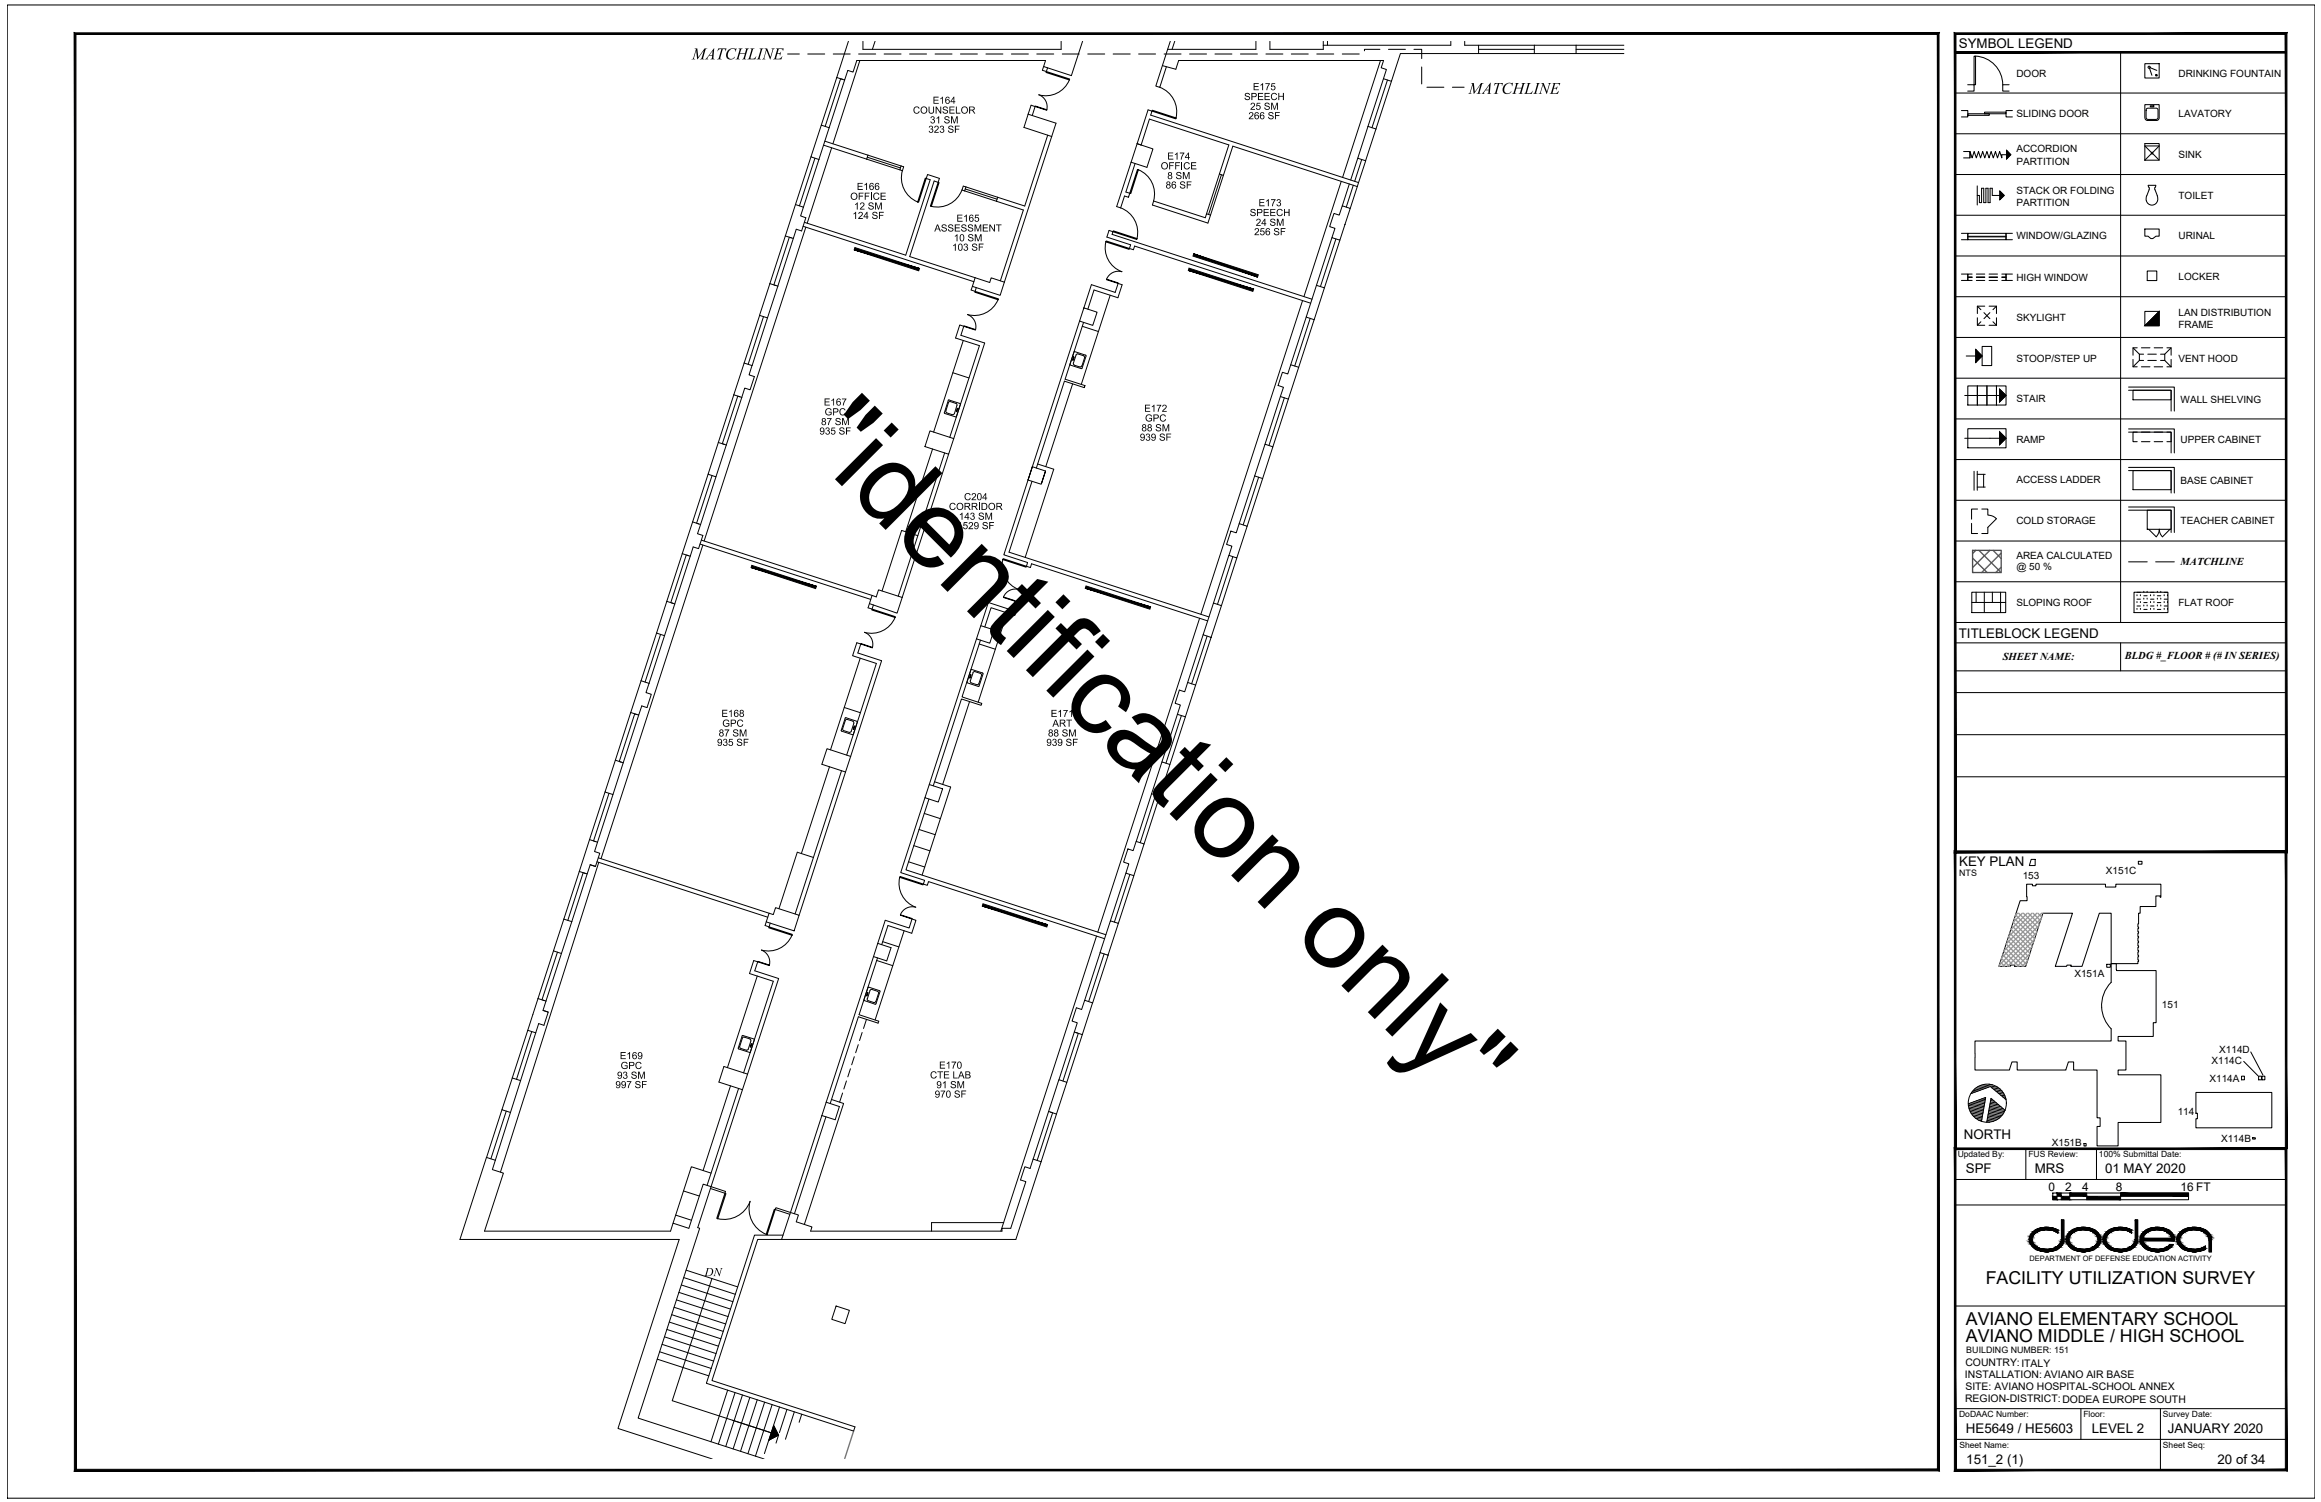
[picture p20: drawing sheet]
<svg xmlns="http://www.w3.org/2000/svg" width="432mm" height="279mm" viewBox="0 0 432 279" stroke-linecap="round" stroke-linejoin="round" font-family="sans-serif">
<defs><g id="words">
<text font-size="20.8" x="149.1" y="82.9" transform="rotate(45 149.1 82.9)">&quot;identification only&quot;</text>
<g font-size="3.4">
<text x="128.9" y="11">MATCHLINE</text>
<text x="273.3" y="17.5">MATCHLINE</text>
</g>
<g font-size="3.3">
<text x="369.4" y="238.9">FACILITY UTILIZATION SURVEY</text>
<text x="365.7" y="246.4">AVIANO ELEMENTARY SCHOOL</text>
<text x="365.7" y="249.6">AVIANO MIDDLE / HIGH SCHOOL</text>
</g>
<g font-size="2.5">
<text x="364.4" y="8.9">SYMBOL LEGEND</text>
<text x="364.4" y="118.7">TITLEBLOCK LEGEND</text>
<text x="364.5" y="161">KEY PLAN</text>
<text x="365.3" y="211.9">NORTH</text>
<text x="365.7" y="218.3">SPF</text>
<text x="378.5" y="218.3">MRS</text>
<text x="391.6" y="218.3">01 MAY 2020</text>
<text x="131.1" y="237.4">DN</text>
<text x="365.7" y="266.6">HE5649 / HE5603</text>
<text x="389.1" y="266.6">LEVEL 2</text>
<text x="403.3" y="266.6">JANUARY 2020</text>
<text x="365.8" y="272.3">151_2 (1)</text>
<text x="412.6" y="272.3">20 of 34</text>
</g>
<g font-size="2.2">
<text x="381.1" y="221.5">0</text>
<text x="384.2" y="221.5">2</text>
<text x="387.4" y="221.5">4</text>
<text x="393.6" y="221.5">8</text>
<text x="405.7" y="221.5">16 FT</text>
</g>
<g font-size="2.1">
<text x="233.1" y="16.8">E175</text>
<text x="169.8" y="21.1">COUNSELOR</text>
<text x="173" y="23">31 SM</text>
<text x="173.5" y="19.3">E164</text>
<text x="231.5" y="18.6">SPEECH</text>
<text x="232.3" y="22.2">266 SF</text>
<text x="232.6" y="20.4">25 SM</text>
<text x="172.7" y="24.7">323 SF</text>
<text x="217.2" y="29.7">E174</text>
<text x="159.4" y="35.3">E166</text>
<text x="215.9" y="31.5">OFFICE</text>
<text x="216.8" y="35.1">86 SF</text>
<text x="217.2" y="33.3">8 SM</text>
<text x="158.2" y="37.2">OFFICE</text>
<text x="158.6" y="40.7">124 SF</text>
<text x="158.9" y="39">12 SM</text>
<text x="177.9" y="41.2">E165</text>
<text x="232.5" y="40.2">SPEECH</text>
<text x="234.1" y="38.4">E173</text>
<text x="173.8" y="43.1">ASSESSMENT</text>
<text x="177.1" y="46.6">103 SF</text>
<text x="177.4" y="44.9">10 SM</text>
<text x="233.3" y="43.7">256 SF</text>
<text x="233.6" y="42">24 SM</text>
<text x="153.3" y="75.4">E167</text>
<text x="153.4" y="77.3">GPC</text>
<text x="212.9" y="76.6">E172</text>
<text x="152.4" y="80.8">935 SF</text>
<text x="152.8" y="79.1">87 SM</text>
<text x="212" y="82">939 SF</text>
<text x="212.4" y="80.2">88 SM</text>
<text x="213" y="78.4">GPC</text>
<text x="176.5" y="94.9">CORRIDOR</text>
<text x="179.3" y="93">C204</text>
<text x="178.1" y="98.4">1529 SF</text>
<text x="178.4" y="96.7">143 SM</text>
<text x="133.7" y="137">87 SM</text>
<text x="134.2" y="133.4">E168</text>
<text x="134.4" y="135.2">GPC</text>
<text x="195" y="137">88 SM</text>
<text x="195.5" y="133.4">E171</text>
<text x="195.8" y="135.2">ART</text>
<text x="133.4" y="138.7">935 SF</text>
<text x="194.7" y="138.7">939 SF</text>
<text x="115.3" y="197">E169</text>
<text x="114.5" y="202.4">997 SF</text>
<text x="114.8" y="200.7">93 SM</text>
<text x="115.5" y="198.9">GPC</text>
<text x="173" y="200.6">CTE LAB</text>
<text x="174.2" y="202.4">91 SM</text>
<text x="174.7" y="198.8">E170</text>
<text x="173.9" y="204.2">970 SF</text>
</g>
<g font-size="2">
<text x="405.7" y="105.1">MATCHLINE</text>
<text x="372.6" y="122.7">SHEET NAME:</text>
<text x="395.3" y="122.5">BLDG #_FLOOR # (# IN SERIES)</text>
</g>
<g font-size="1.9">
<text x="375.1" y="14.3">DOOR</text>
<text x="405.3" y="14.4">DRINKING FOUNTAIN</text>
<text x="375.1" y="21.8">SLIDING DOOR</text>
<text x="405.3" y="21.8">LAVATORY</text>
<text x="375.1" y="28.4">ACCORDION</text>
<text x="405.3" y="29.5">SINK</text>
<text x="375.1" y="30.6">PARTITION</text>
<text x="375.1" y="36.1">STACK OR FOLDING</text>
<text x="375.1" y="38.4">PARTITION</text>
<text x="405.3" y="37">TOILET</text>
<text x="375.1" y="44.5">WINDOW/GLAZING</text>
<text x="405.3" y="44.5">URINAL</text>
<text x="375.1" y="52.2">HIGH WINDOW</text>
<text x="405.3" y="52.1">LOCKER</text>
<text x="375.1" y="59.8">SKYLIGHT</text>
<text x="405.3" y="58.8">LAN DISTRIBUTION</text>
<text x="405.3" y="61.1">FRAME</text>
<text x="375.1" y="67.3">STOOP/STEP UP</text>
<text x="405.3" y="67.3">VENT HOOD</text>
<text x="375.1" y="74.8">STAIR</text>
<text x="405.7" y="74.9">WALL SHELVING</text>
<text x="375.1" y="82.5">RAMP</text>
<text x="405.7" y="82.5">UPPER CABINET</text>
<text x="375.1" y="89.9">ACCESS LADDER</text>
<text x="405.7" y="90">BASE CABINET</text>
<text x="375.1" y="97.6">COLD STORAGE</text>
<text x="405.7" y="97.5">TEACHER CABINET</text>
<text x="375.1" y="103.9">AREA CALCULATED</text>
<text x="375.1" y="106.1">@ 50 %</text>
<text x="375.1" y="112.7">SLOPING ROOF</text>
<text x="405.3" y="112.7">FLAT ROOF</text>
<text x="376.3" y="163.5">153</text>
<text x="391.8" y="162.5">X151C</text>
<text x="385.9" y="181.7">X151A</text>
<text x="402.2" y="187.4">151</text>
<text x="411.4" y="198">X114C</text>
<text x="412.9" y="195.8">X114D</text>
<text x="411" y="201.2">X114A</text>
<text x="405.1" y="207.3">114</text>
<text x="381.7" y="213.2">X151B</text>
<text x="413.2" y="212.4">X114B</text>
<text x="365.6" y="256.4">INSTALLATION: AVIANO AIR BASE</text>
<text x="365.6" y="254.2">COUNTRY:ITALY</text>
<text x="365.6" y="260.9">REGION-DISTRICT: DODEA EUROPE SOUTH</text>
<text x="365.6" y="258.6">SITE: AVIANO HOSPITAL-SCHOOL ANNEX</text>
</g>
<g font-size="1.7">
<text x="364.5" y="162.9">NTS</text>
<text x="365.8" y="251.7">BUILDING NUMBER: 151</text>
</g>
<g font-size="1.6">
<text x="364.2" y="215.3">Updated By:</text>
<text x="377.4" y="215.3">FUS Review:</text>
<text x="390.5" y="215.3">100% Submittal Date:</text>
<text x="364.5" y="263.6">DoDAAC Number:</text>
<text x="387.6" y="263.6">Floor:</text>
<text x="402.4" y="263.6">Survey Date:</text>
<text x="364.5" y="269.3">Sheet Name:</text>
<text x="402.4" y="269.3">Sheet Seq:</text>
</g>
<text font-size="1.4" x="377.5" y="234.6">DEPARTMENT OF DEFENSE EDUCATION ACTIVITY</text>
</g></defs>
<!-- layer: A-WALL-FULL-INTR -->
<g fill="none" stroke="#000" stroke-width=".19">
<path d="M160 11.3l-5 15.4M194.2 12.4l-.3 .7 .8 .2 .2-.7M197.4 7.6v1.6h-36.9M201.4 7.6l-2.1 6.5-5.1-1.7 .3-1.1h-35.1M216.3 12.2l-1.3 3.8 .8 .2 1.2-3.8M217.2 9.2l-.9 3M217.7 7.6l-.5 1.6M218.6 7.6l-.5 1.6M233.7 7.6v1.6h-16.5M236.3 7.6v1.6h9.9v-1.6M247 7.6v.8M256.8 11.3l-7 21.7"/>
<path d="M257.4 11.3h-38.1l-.5 1.6-2.5-.7M153.5 26.3l8 2.6-.3 .7-8-2.6M154.7 27.5l-4.5 14M167.6 30.9l.5 .1-.2 .8-.5-.2zM179.2 34.6l.5 .2-.2 .7-.5-.1zM191.3 21.2l.5-1.6 .8 .2-.6 1.7M194.9 25.1l-4.3 13.2-5-1.6-.2 .7 5 1.7-4.3 13.1M195.7 25.4l-8.8 27.1M209.9 36.7h.1M210.4 30.2l-2.7 8.2 .8 .3 .7-2.2 .7 .2 .3-.7-.7-.3 1.7-5.3M211.6 26.7l2-6.3 .7 .3-.2 .7 38.6 12.6-.2 .7-23.1-7.5-1.8 5.4-.7-.2 1.7-5.4-14.8-4.8-1.5 4.8M214.6 37.4l9.6 3.1 .3-.7 .7 .2-.5 1.5-10.3-3.4z"/>
<path d="M249.5 33.7l-6.9 21.5M149.4 42.1l31.8 10.3M149.6 41.4l18.9 6.1 4.6-14.1-.8-.2 .3-.7 2.2 .7-.3 .7-.7-.2-4.6 14 12.2 4M149.9 42.3l-18.9 58.3M180.9 53.3l-.2 .6 .7 .3 .2-.7M200.8 59.7l-8.7 27.1M201.6 60l-3.4 10.5 3.6 1.2-.1 .4 .1-.4M201.6 57.3l1.4-4.3 4.5 1.4 .5-1.7 .8 .3-.8 2.4-4.5-1.5-1.1 3.6M206.5 54.9l-5.3 16.6M242.3 55.9l-18.9 58.4M244.1 55.7l-37.2-12.1 .1-.5-.7-.2-.4 1.2 4.4 1.4-.2 .7 .8 .3 .2-.7 32.7 10.6M177.3 69.3l3 1"/>
<path d="M179.2 63.3l-5.5 17.1M199.6 71.4l-5 15.4M201.4 60.7l3 1M201.7 72.1l-3.7-1.2-5.2 16.2M170.7 99.6l-3-.9-3.6 11.2M173.5 83.5l-5 15.4M175.7 84.3l-8.6 26.6M176.5 84.5l-8.7 26.6M176.7 81.4l5.5-17.1-4.4-1.4 .8-2.5 .7 .3-.5 1.7 4.4 1.4-5.8 17.8M191.3 89.3l-4.6 13.9 4.5 1.4-.2 .7 .7 .3 .2-.7 32.8 10.6M192 89.5l-4.3 13.2 37.2 12.1M193 86.3l3 1-5.3 16.4"/>
<path d="M130.2 101.2l31.8 10.3M130.5 100.5l31.7 10.3M130.8 101.4l-19 58.3M161.7 112.3l-.2 .8 .7 .2 .3-.8M181.7 118.8l-8.8 27.1M182.2 119.8l3 1M182.4 119.1l-3.4 10.5 3.7 1.2-.2 .4-3.6-1.2-5.3 16.2M182.5 116.4l1.4-4.3 4.4 1.4 .5-1.7 .8 .3-.8 2.4-4.4-1.5-1.2 3.6M187.4 114l-5.4 16.6M223.2 115l-19 58.4M157.1 131.6l3 1M160 122.4l-5.5 17.1"/>
<path d="M180.4 130.5l-5 15.4M111.3 159.6l31.8 10.3M151.3 159.5l-3-1-3.4 10.5M154.3 142.6l-5.2 16.2M156.6 143.4l-8.7 26.6M157.3 143.6l-8.6 26.7M157.5 140.5l5.5-17.1-4.4-1.4 .8-2.4 .7 .2-.5 1.7 4.4 1.4-5.7 17.8M170 157.3l3 1M171 154.3l3 1M172 151.3l3 1M172.1 148.4l-4.5 13.9 4.4 1.5-.2 .7 .7 .2 .2-.7 32.8 10.6M172.8 148.6l-4.3 13.2 37.2 12.1"/>
<path d="M173.9 145.4l3 1-5.4 16.4M111.1 160.3l31.7 10.3M111.4 160.4l-18.3 57.6M142.6 171.5l-.3 .7 .8 .2 .2-.7M162.5 177.9l-8.8 27.1M163.1 178.7l3 .9M163.3 178.2l-3.5 10.6 3.7 1.2-.1 .3-3.7-1.2-5.3 16.2M163.3 175.5l1.4-4.3 4.4 1.4 .6-1.6 .7 .2-.8 2.4-4.4-1.4-1.2 3.5M164.2 175.2l3 .9M168.2 173.1l-5.4 16.6M169 160.3l3 1M204 174.1l-17.8 54.9"/>
<path d="M138.3 199.6l5.6-17.1-4.5-1.4 .8-2.4 .8 .2-.6 1.7 4.5 1.4-5.8 17.8M140.9 181.6l-5.6 17M132.3 218.2l-3.7-1.2-3.4 10.5M135.9 202l-5.1 15.7M137.4 202.5l-5.9 18M138.1 202.7l-5.8 18 2.7 .9-.1 .4-2.7-.9M152.9 207.5l-5.8 18-2.8-.8-.1 .3 2.7 .9M153.7 207.7l-5.9 18.1M154.7 204.5l2.2 .8-7.3 22.5M125.7 226l2.9 1M127.2 221.5l2.9 1M145.7 229.8h-5.3l-9 27.5 27.4 8.9 .3-.8-26.6-8.6 8.5-26.2h4.4"/>
<path d="M186.7 227.4h-13.4v1.6"/>
</g>
<!-- layer: A-WALL-FULL-EXTR -->
<g fill="none" stroke="#000" stroke-width=".19">
<path d="M156.5 14.7l.3 .1M157.9 7.6l-2.2 6.8 1.4 .5 .6-1.8 1 .3 .7-2.1M160.5 7.6v1.6M269.9 7.6v.8h-23.7M272.5 7.6v.8h2.6v1.6h-14.6l-1.6 5.1-1.5-.5 .5-1.7-.9-.3 .4-1.3M285.4 8.4h7.8v1.6h-7.8zM148 38.1l1.5 .4-.6 1.7 1 .3-.8 2.5-1-.4-.5 1.8-1.5-.5zM152.8 23.3l1.5 .5-1.9 5.9-1.5-.5zM248.2 39.7l.9 .3 .6-1.7 1.5 .5-1.9 5.9-1.5-.5 .6-1.7-1-.3zM254.5 23.5l1.5 .5-1.9 5.9-1.5-.5zM143.2 52.8l1.5 .4-1.9 5.9-1.5-.4zM144.1 53l.3 .1"/>
<path d="M147 44.2l.2 .1M244.9 53.1l1.5 .4-1.9 6-1.5-.5zM137.4 73.7l.3 .1M138.4 67.5l1.5 .5-.5 1.7 .9 .4-.8 2.4-1-.3-.5 1.7-1.5-.5zM238.6 69.3l1 .3 .5-1.7 1.5 .4-1.9 5.9-1.5-.4 .6-1.8-1-.3zM128.9 97.1l1.4 .5-.5 1.7 1 .3-.8 2.5-1-.4-.6 1.8-1.5-.5zM129.7 97.4l.3 .1M133.6 82.3l1.5 .5-1.9 5.9-1.5-.5zM134.5 82.6l.3 .1M229 98.8l1 .3 .5-1.7 1.5 .5-1.9 5.9-1.5-.5 .6-1.7-1-.3zM235.3 82.6l1.5 .5-1.9 5.9-1.5-.5zM124.1 111.9l1.4 .4-1.9 6-1.5-.5z"/>
<path d="M124.9 112.1l.3 .1M127.8 103.3l.3 .1M225.8 112.2l1.4 .5-1.9 5.9-1.5-.5zM118.2 132.8l.3 .1M119.3 126.6l1.4 .5-.5 1.7 1 .4-.8 2.4-1-.3-.6 1.7-1.5-.5zM219 132.9l.6-1.8-1-.3 .8-2.4 1 .3 .6-1.7 1.4 .4-1.9 5.9M109.7 156.2l1.5 .5-.6 1.7 1 .3-.8 2.5-1-.3-.6 1.7-1.4-.5zM110.6 156.5l.2 .1M114.5 141.4l1.4 .5-1.9 5.9-1.4-.5zM115.3 141.7l.3 .1M209.8 157.9l1 .3 .6-1.7 1.4 .5-1.9 5.9-1.4-.5 .5-1.7-1-.3zM216.2 141.7l1.4 .5-1.9 5.9-1.5-.4z"/>
<path d="M104.9 171l1.5 .4-1.9 6-1.5-.5zM108.6 162.4l.3 .1M109.8 160.9l1 .3M206.6 171.3l1.5 .5-2 5.9-1.4-.5zM100.1 185.8l1.5 .4-.6 1.8 1 .3-.8 2.4-1-.3-.5 1.7-1.5-.4zM101 186l.3 .1M101 188l1 .3M200.2 192.1l.3 .1M200.3 187.5l.9 .3 .6-1.7 1.5 .5-1.9 5.9-1.5-.5 .5-1.7-1-.4zM95.3 200.5l1.6 .5-1.9 5.9-1.6-.5zM195.4 206.9l.3 .1M197 200.8l1.5 .5-2 5.9-1.4-.5z"/>
<path d="M150.8 229h35.6v-.5h1.6l2.9-8.7-1-.3 .8-2.5 .9 .4 .6-1.8 1.5 .5-4.7 14.5h-43.6l1.7-5.1 1.4 .5-.4 1.3 3 .9-.3 .8M132.5 271.4l-17.5-5.7 11.4-35.1h-40.8l4.9-15.3 1.7 .5-.6 1.8 2.1 .6-3.6 10.8h34.6l.5-1.5 2.9 1 2.7-8.2 1.5 .4-2.5 7.7 .4 .1-11.5 35.3 23.4 7.6"/>
</g>
<!-- layer: A-DOOR-PRHT -->
<g fill="none" stroke="#000" stroke-width=".19">
<path d="M192.6 19.7l2.1 .8-2.2-.7zM194.7 13.3l4.3 1.4-.1 .2-4.3-1.4zM198.9 14.9a4.8 4.8 0 0 1-5.6 2.7 2.36 2.36 0 0 1 1.4 2.8M215.7 16.2a4.9 4.9 0 0 1 3.1 5.7M167.9 31.8a4.9 4.9 0 0 0 2.8 5.8M172.1 33.1l.2 .1-1.4 4.4h-.2zM174.5 33.9l.2 .1-1.4 4.4-.2-.1zM179 35.3a4.9 4.9 0 0 1-5.7 3.1M208.5 38.7a4.9 4.9 0 0 1 3 5.7M211.6 31.5l.2 .1-1.4 4.4h-.2zM211.8 31.6a4.9 4.9 0 0 1 2.8 5.8M214.4 20.5l4.4 1.4v.2l-4.5-1.4z"/>
<path d="M181.4 54.2l4.4 1.4-.1 .2-4.4-1.5zM185.7 55.7a4.8 4.8 0 0 1-5.7 2.8 2.38 2.38 0 0 1 1.5 2.8M205.7 45a4.8 4.8 0 0 0 3 5.5 2.38 2.38 0 0 0-2.8 1.4M205.8 44.8l4.3 1.4v.2l-4.4-1.4zM205.9 51.9l2.1 .8-2.2-.7zM207.1 42.9l4.4 1.5v.1l-4.5-1.4zM179.3 60.6l2.2 .8-2.2-.7zM160.2 119.7l2.1 .8zM162.2 113.3l4.4 1.4-.1 .2-4.3-1.4zM166.5 114.9a4.8 4.8 0 0 1-5.7 2.7 2.36 2.36 0 0 1 1.5 2.8M186.6 104.1a4.8 4.8 0 0 0 2.9 5.6 2.38 2.38 0 0 0-2.8 1.3M186.6 103.9l4.4 1.4-.1 .2-4.3-1.4z"/>
<path d="M186.7 111.1l2.1 .7zM141 178.8l2.2 .7-.1 .1zM143.1 172.4l4.3 1.4v.2l-4.4-1.4zM147.3 174a4.8 4.8 0 0 1-5.6 2.7 2.4 2.4 0 0 1 1.4 2.8M167.4 163.2a4.8 4.8 0 0 0 3 5.6 2.38 2.38 0 0 0-2.9 1.3M167.4 163l4.4 1.5-.1 .1-4.3-1.4zM167.5 170.2l2.2 .7v.1zM133.5 226.7a5.1 5.1 0 0 0 6-3.2 5.1 5.1 0 0 0 3 6.1M134.9 222h.2l-1.6 4.7-.2-.1zM144.1 225h.1l-1.5 4.7-.2-.1z"/>
</g>
<!-- layer: A-COLS-ENCL -->
<g fill="none" stroke="#000" stroke-width=".19">
<path d="M191.3 21.2l5.2 1.7-.8 2.5-5.2-1.7zM211.6 26.7l2.9 1-1.1 3.4-3-.9zM211.6 26.7l.7 .3M181.4 51.7l2.7 .8 .3-.8 2.5 .8-.8 2.4-5.2-1.6zM201.6 57.3l2.5 .8-.8 2.4-2.5-.8zM173 80.2l4.4 1.4-.9 2.9-4.4-1.4zM191.3 89.3l.8-2.5-.8 2.5M191.3 89.3l2.4 .8M192.1 86.8l2.4 .8-.8 2.5 .8-2.5M162.2 110.8l.8 .2 .4-1.3 4.4 1.4-.9 3-5.2-1.8zM182.5 116.4l2.4 .8-.8 2.4-2.4-.8zM153.9 139.3l4.4 1.4-1 2.9-4.4-1.4z"/>
<path d="M172.9 145.9l2.5 .8-.8 2.5-2.5-.8zM143.1 169.9l.8 .2 .4-1.3 4.4 1.5-1 2.9-5.1-1.7zM163.3 175.5l2.5 .8-.8 2.4-2.5-.8zM134.7 198.4l4.4 1.4-1 2.9-4.4-1.4zM153.7 205l2.5 .8-.8 2.5-2.5-.8zM155.5 242.9l2.5 .8-.8 2.5-2.5-.8z"/>
</g>
<!-- layer: A-GLAZ-PRHT -->
<g fill="none" stroke="#000" stroke-width=".19">
<path d="M155.7 14.4l-2.9 8.9M156.4 14.6l-2.9 8.9M157.1 14.9l-2.8 8.9M257.4 14.6l-2.9 8.9M258.1 14.9l-2.9 8.9M258.9 15.1l-2.9 8.9M275.1 9.2h10.3M275.1 10h10.3M275.1 8.4h10.3M293.2 9.2h9M293.2 10h9M293.2 8.4h9"/>
<path d="M150.9 29.2l-2.9 8.9M151.6 29.4l-2.9 8.9M152.4 29.7l-2.9 8.8M161.2 29.6l6.2 2M161.3 29.2l6.2 2M161.5 28.9l6.1 2M179.5 35.5l5.9 1.9M179.6 35.2l5.9 1.9M179.7 34.8l5.9 1.9M226.9 32.4l-2.4 7.4M227.2 32.5l-2.4 7.4M227.6 32.6l-2.4 7.4"/>
<path d="M251 34.2l-1.3 4.1M251.8 34.5l-1.3 4M252.5 34.7l-1.3 4.1M252.6 29.4l-1.3 4.1M253.3 29.7l-1.3 4M254.1 29.9l-1.4 4.1M141.3 58.7l-2.9 8.8M142 58.9l-2.8 8.9M142.8 59.1l-2.9 8.9M146.1 43.9l-2.9 8.9M146.8 44.1l-2.8 8.9M147.6 44.4l-2.9 8.8"/>
<path d="M243 59l-2.9 8.9M243.7 59.2l-2.8 8.9M244.5 59.5l-2.9 8.8M247.8 44.2l-2.9 8.9M248.5 44.4l-2.8 8.9M249.3 44.7l-2.9 8.8M136.5 73.4l-2.9 8.9M137.3 73.7l-2.9 8.8M138 73.9l-2.9 8.9M238.2 73.8l-2.9 8.8M238.9 74l-2.8 8.9M239.7 74.2l-2.9 8.9"/>
<path d="M131.7 88.2l-2.8 8.9M132.5 88.4l-2.9 8.9M133.2 88.7l-2.9 8.9M233.4 88.5l-2.9 8.9M234.2 88.8l-2.9 8.8M234.9 89l-2.9 8.9M122.1 117.8l-2.8 8.8M122.9 118l-2.9 8.9M123.6 118.3l-2.9 8.8M126.9 103l-2.8 8.9M127.7 103.2l-2.9 8.9M128.4 103.5l-2.9 8.8"/>
<path d="M223.8 118.1l-2.8 8.9M224.6 118.3l-2.9 8.9M225.3 118.6l-2.9 8.8M228.6 103.3l-2.8 8.9M229.4 103.6l-2.9 8.8M230.1 103.8l-2.9 8.9M117.3 132.5l-2.8 8.9M118.1 132.8l-2.9 8.9M118.8 133l-2.9 8.9M219.8 133.1l-2.9 8.9M112.6 147.3l-2.9 8.9M113.3 147.6l-2.9 8.8"/>
<path d="M114 147.8l-2.8 8.9M214.2 147.7l-2.8 8.8M215 147.9l-2.9 8.9M215.7 148.1l-2.9 8.9M216.2 141.7l2.8-8.8 1.5 .4-2.9 8.9M103 176.9l-2.9 8.9M103.7 177.1l-2.9 8.9M104.5 177.4l-2.9 8.8M107.8 162.1l-2.9 8.9M108.5 162.3l-2.9 8.9M109.2 162.6l-2.8 8.8M204.7 177.2l-2.9 8.9"/>
<path d="M205.4 177.4l-2.9 8.9M206.2 177.7l-2.9 8.9M209.5 162.4l-2.9 8.9M210.2 162.7l-2.9 8.8M210.9 162.9l-2.8 8.9M98.2 191.7l-2.9 8.8M98.9 191.9l-2.8 8.9M99.7 192.1l-2.8 8.9M199.9 192l-2.9 8.8M200.6 192.2l-2.8 8.9M201.4 192.5l-2.9 8.8M93.4 206.4l-2.9 8.9"/>
<path d="M94.2 206.7l-2.9 8.9M95 206.9l-2.8 8.9M195.1 206.7l-2.9 8.9M195.8 207l-2.9 8.9M196.5 207.2l-2.8 8.9"/>
</g>
<!-- layer: A-FLOR-CSWK -->
<path d="M162.8 7.6l-.5 1.6M158.2 198.8l-.5 1.5M158.9 196.6l-.5 1.5M159.7 194.3l-.5 1.5M160.4 192.1l-.5 1.5M161.2 189.6l-.6 1.7M156.8 203.3l-.6 1.7M157.5 201.1l-.5 1.5" fill="none" stroke="#000" stroke-width=".19"/>
<!-- layer: A-ROOF-OTLN -->
<path d="M158.8 266.2l-1.7 5.2" fill="none" stroke="#757575" stroke-width=".25"/>
<!-- layer: A-FLOR-STRS -->
<g fill="none" stroke="#000" stroke-width=".19">
<path d="M126.8 239l9.5 3.1M127.2 237.7l9.6 3.1M127.6 236.3l9.6 3.1M122.3 252.8l9.6 3.1M122.7 251.5l9.6 3.1M123.2 250.1l9.6 3.1M123.6 248.7l9.6 3.1M124.1 247.3l9.6 3.1M124.5 245.9l9.6 3.1M125 244.6l9.5 3.1M125.4 243.2l9.6 3.1M125.8 241.8l9.7 3.1"/>
<path d="M126.3 240.4l9.6 3.1M135.4 258.6l-3.1 9.6M136.8 259.1l-3.2 9.5M138.1 259.5l-3.1 9.6M139.5 259.9l-3.1 9.6M140.9 260.4l-3.1 9.6M142.3 260.8l-3.2 9.6M143.7 261.3l-3.2 9.6M144.8 267l-.4 1.4M145 261.7l-2.8 8.7M146.4 262.2l-1.4 4.3M147.8 262.6l-1.7 5.1"/>
<path d="M149.2 263.1l-.5 1.5"/>
</g>
<!-- layer: A-ANNO-SYMB -->
<path d="M132.5 237.8l-7.4 22.8 19.7 6.4M141.5 265.9l2 .6M143.9 265.2l.9 1.8-1.7 .9z" fill="none" stroke="#000" stroke-width=".19"/>
<!-- layer: G-ANNO-MATC -->
<g fill="none" stroke="#000" stroke-width=".19">
<path d="M150.3 10h3.1M155 10h3.2M159.7 10h3.2M164.5 10h3.1M169.2 10h3.2M174 10h3.1M178.7 10h3.1M183.4 10h3.2M188.2 10h3.1M192.9 10h3.1M197.6 10h3.2M202.4 10h3.1"/>
<path d="M207.1 10h3.2M211.8 10h3.2M216.6 10h3.1M221.3 10h3.2M226 10h3.2M230.8 10h3.1M235.5 10h3.2M240.2 10h3.2M245 10h3.1M249.7 10h3.2M256.7 9.2h-2.9v.3M258.3 9.2h3.2"/>
<path d="M263.1 9.2h1.4v1.7M264.5 12.5v3.1M265.5 16.2h3.1M270.2 16.2h2.2"/>
</g>
<!-- layer: A-ANNO-SYMB -->
<g fill="#000" stroke="#000" stroke-width=".19">
<path d="M143.9 265.2l.9 1.8-1.7 .9z"/>
<path d="M159 46.1l-.1 .4 12.2 3.4zM158.9 46.5l12.2 3.4-.2 .5z"/>
<path d="M221.2 49.9l-.1 .4 12.1 3.5zM221.1 50.3l12.1 3.5-.1 .4z"/>
<path d="M222.1 47.2l11.8 4.3-12-3.9zM222.1 47.2l11.8 4.3 .2-.4z"/>
<path d="M139.9 105.2l-.2 .4 12.2 3.5zM139.7 105.6l12.2 3.5-.2 .4z"/>
<path d="M202 109l-.1 .4 12.2 3.5zM201.9 109.4l12.2 3.5-.2 .4z"/>
<path d="M182.9 168.1l-.2 .4 12.2 3.5zM182.7 168.5l12.2 3.5-.2 .4z"/>
</g>
<!-- layer: A-FLOR-FIXT -->
<g fill="none" stroke="#000" stroke-width=".19">
<path d="M176 76.4l.1 .4 1.1 .3M176.4 74.5l-.7 2.2M176.4 74.9l-.4 1.5M176.6 74.4l-.2 .1M176.6 74.4l2.1 .7-.8 2.5-2.1-.7-.1-.2M176.8 74.7l-.4 .2M176.8 74.7l1.1 .3M177.5 76.9l-.3 .2M177.9 75l.1 .4-.4 1.5M178.1 75.9l.1 .1-.2 .6h-.1zM199.7 66.4h.2l-.2 .6h-.2zM199.9 67.9l1 .4"/>
<path d="M201.6 66.2l.2 .4-.5 1.4-.4 .2M201.6 66.2l-1.1-.4-.2 .1-.6 1.6 .2 .4M202 66.1v.1l-.7 2.3M202 66.1l-2.2-.7-.8 2.5 2.2 .7 .1-.1M157.2 133.6l-.7 2.2 .1 .2M157.4 133.5l-.2 .1M157.4 133.5l2.1 .7-.8 2.5-2.1-.7M158.7 134.2l.1 .3-.5 1.7h-.3l-1-.3M158.7 134.1l-1.1-.3-.3 .1-.5 1.6 .1 .4M158.9 135l.2 .1-.3 .6h-.1zM180.5 125.5h.2l-.2 .6h-.2zM181.8 127.4l.3-.2 .5-1.7-.2-.2-1.2-.4-.2 .2-.5 1.7 .2 .2 1.1 .4"/>
<path d="M182.8 125.2l.1 .1-.7 2.3M182.8 125.2l-2.1-.7-.8 2.5 2.1 .7 .1-.1M138.1 193.1l.4-.2 1 .4M138.1 193.1l-.5 1.7 .2 .2 1 .4 .4-.3 .5-1.5M138.2 192.6l-.1 .1M138.2 192.6l2.2 .7-.8 2.5-2.2-.7 .7-2.4M139.5 193.3l.2 .3M139.7 194.2h.2l-.2 .6h-.2zM161.3 185.8l.2 .3 1.1 .4M161.4 185.8l.4-1.5 .4-.2 1.1 .3 .1 .2-.4 1.7M161.4 184.6l.1 .1-.2 .6-.1-.1zM162.9 186.3l-.3 .2"/>
<path d="M163.6 184.3l.1 .1-.7 2.3-.2 .1M163.7 184.3l-2.2-.7-.8 2.5 2.1 .7"/>
</g>
<!-- layer: XTB|G-ANNO-TEXT -->
<g fill="none" stroke="#000" stroke-width=".19">
<path d="M1.3 .9h429.4v277.8h-429.4zM363.7 9.7h61.6M363.7 17.3h61.6M394.5 9.7v106.1M363.7 24.9h61.6M363.7 32.5h61.6M363.7 40h61.6M363.7 47.6h61.6M363.7 55.2h61.6M363.7 62.8h61.6M363.7 70.4h61.6M363.7 77.9h61.6"/>
<path d="M363.7 85.5h61.6M363.7 93.1h61.6M363.7 100.6h61.6M363.7 108.2h61.6M363.7 115.8h61.6M363.7 128.8h61.6M363.7 136.7h61.6M363.7 144.5h61.6M363.7 219.4h61.6M363.7 213.7h61.6M376.9 213.7v5.7M390 213.7v5.7"/>
<path d="M363.7 224.1h61.6M378.5 232.2a4.3 4.3 0 0 0 3.5 .5M378.8 229.3a4 4 0 0 1 3.9 0M378.8 229.3a1.44 1.44 0 0 0-.8 1.3 1.44 1.44 0 0 0 .8 1.3M382 228.5a3.4 3.4 0 0 0-4.4 1.8 2.02 2.02 0 0 0 1 2M382 228.4l.8 .4M382.8 228.8v.6l-.1-.1M383 232.2l-1 .5M383.5 230.6a2.64 2.64 0 0 1-3.3 1.8l-1.4-.5M383.5 230.6v-3.7h.5v3.7M384 230.6l-.3 .9-.8 .8M384.4 230.6h.1"/>
<path d="M384.9 230.6h.1M385.4 232.2a4.3 4.3 0 0 0 4.4 0M385.4 232.3a1.97 1.97 0 0 1-1-2 1.97 1.97 0 0 1 1.5-1.7 4 4 0 0 1 4.7 1.1 1.89 1.89 0 0 1-.8 2.6M385.7 229.3a1.49 1.49 0 0 0-.8 1.4 1.49 1.49 0 0 0 1 1.3 4 4 0 0 0 2.8 .3M388.7 228.9a4 4 0 0 0-3 .4M388.7 228.9l.9 .4M389.5 229.3a1.49 1.49 0 0 1 .8 1.4 1.49 1.49 0 0 1-1 1.3l-.6 .3M392.3 232.2l1 .5M392.5 229.3a3.9 3.9 0 0 1 3.9 0M392.5 229.3a1.49 1.49 0 0 0-.7 1.4 1.49 1.49 0 0 0 1 1.3 3.4 3.4 0 0 0 4.3-1l.1-.4M393.3 228.4a2.08 2.08 0 0 0-1.8 1.5 2.08 2.08 0 0 0 .6 2.2l.2 .2M393.3 228.5a4.4 4.4 0 0 1 3.2 .3"/>
<path d="M396.6 228.8l-.1 .6-.1-.1M396.7 232.2a4.2 4.2 0 0 1-3.4 .5M397.2 230.6v-3.7h.5v3.7M397.7 230.6l-.3 .9-.7 .8M398.6 230.8h6M398.6 230.8l.4 .7 .4 .4M399.2 232.2a4.2 4.2 0 0 0 4.3 0M399.4 229.3a3.9 3.9 0 0 1 3.9 0M403.3 229.3l.4 .4 .4 .6h-5.5l.4-.6 .4-.4M403.5 228.9a2.03 2.03 0 0 1 1 1.9M403.5 228.9a4 4 0 0 0-5.1 .8 1.89 1.89 0 0 0 .7 2.6M404.3 231.5l-.8 .8"/>
<path d="M404.3 231.5a1.58 1.58 0 0 0-1.3 .5 3.8 3.8 0 0 1-3.6-.1M406.3 229.3a1.49 1.49 0 0 0-.8 1.4 1.49 1.49 0 0 0 1 1.3l.6 .3M407.1 228.9l-.8 .4M409.3 228.9l.9 .4M409.3 228.9a4.1 4.1 0 0 0-2.2 0M409.3 232.3a4.1 4.1 0 0 1-2.2 0M410.2 229.3l.6 .6 .2 .7M410.3 231.8l-1 .5M410.3 231.8v.5a4.2 4.2 0 0 1-4.3-.1M411 230.6v2.3h.4v-2.3M411.4 230.6a2.84 2.84 0 0 0-3.2-2.3 2.88 2.88 0 0 0-3.2 2.3l.3 .9 .7 .8M363.7 242.9h61.6"/>
<path d="M363.7 267.8h61.6M363.7 262h61.6M387.1 262v5.8M401.9 262v11.5"/>
</g>
<g fill="#000" stroke="#000" stroke-width=".19">
<path d="M379.9 232.8h1.7zM380.4 228.3h.8zM382.4 229.1h.4v.2zM386.8 232.8h1.6zM387.2 228.3h.8zM393.7 232.8h1.6zM394.1 228.3h.8zM396.2 229.1h.4v.2zM400.6 232.8h1.6zM401 228.3h.8zM407.4 232.8h1.6zM407.8 228.3h.8z"/>
<path d="M409 232.3h1.3zM410.2 231.9l.1-.1z"/>
<path d="M363.7 9.6v.3l61.6-.3zM363.7 9.9l61.6-.3v.3z"/>
<path d="M363.9 6.4h61.3l.3-.3zM363.6 6.1h61.9l-61.6 .3zM363.6 6.1l.3 152.2v-151.9zM363.6 6.1l.3 152.2-.3 .3zM363.9 158.3l-.3 .3 61.6-.3zM363.6 158.6l61.6-.3 .3 .3zM425.2 6.4v151.9l.3 .3zM425.2 6.4l.3-.3v152.5z"/>
<path d="M363.6 158.3v55.4h.3zM363.6 158.3l.3 .3v55.1zM363.6 158.3l.3 .3 61.6-.3zM363.9 158.6l61.6-.3-.3 .3zM425.5 158.3l-.3 .3 .3 55.1zM425.2 158.6l.3 55.1h-.3z"/>
<path d="M377.8 231.5h.6zM377.8 231.5h.6z"/>
<path d="M377.5 230.6l.5 .2v-.2zM377.5 230.6l.5 .2h-.4z"/>
<path d="M377.6 230.3l.4 .3v-.3zM377.6 230.3l.4 .3h-.5z"/>
<path d="M377.6 230.8l.5 .1zM377.6 230.8l.5 .1z"/>
<path d="M377.6 230.3h.5zM377.6 230.3h.4z"/>
<path d="M377.6 230.9l.5 .1v-.1zM377.6 230.9l.5 .1h-.5z"/>
<path d="M377.6 230.1l.5 .2v-.2zM377.6 230.1l.5 .2h-.5z"/>
<path d="M377.6 231l.6 .2-.1-.2zM377.6 231l.6 .2h-.5z"/>
<path d="M377.7 230l.4 .1 .1-.1zM377.7 230l.4 .1h-.5z"/>
<path d="M377.7 231.2h.5zM377.7 231.2h.5z"/>
<path d="M377.7 229.9h.5zM377.7 229.9l.5 .1z"/>
<path d="M377.7 231.2l.7 .3-.2-.3zM377.7 231.2l.7 .3h-.6z"/>
<path d="M377.8 229.7l.4 .2 .2-.2zM377.8 229.7l.4 .2h-.5z"/>
<path d="M377.8 231.5l.8 .2-.2-.2zM377.8 231.5l.8 .2h-.6z"/>
<path d="M378 229.5l.4 .2 .2-.2zM378 229.5l.4 .2h-.6zM377.8 229.7h.6zM377.8 229.7h.6z"/>
<path d="M378 231.7l.7 .1zM378 231.7l.7 .1z"/>
<path d="M378 229.4h.7zM378 229.4l.6 .1h-.6z"/>
<path d="M378 231.8l.8 .1zM378 231.8l.8 .1h-.7z"/>
<path d="M378.1 229.3h.7zM378.1 229.3l.6 .1h-.7z"/>
<path d="M378.1 231.9l1 .1-.3-.1zM378.1 231.9l1 .1h-.8z"/>
<path d="M378.3 229.1l.5 .2 .3-.2zM378.3 229.1l.5 .2h-.7z"/>
<path d="M378.3 232h.8zM378.3 232h.8z"/>
<path d="M378.3 232l1.1 .2-.3-.2zM378.3 232l1.1 .2h-.9z"/>
<path d="M378.5 229l.6 .1 .3-.1zM378.3 229.1l.2-.1 .6 .1zM378.3 229.1h.8zM378.3 229.1h.8z"/>
<path d="M378.5 232.2l1.1 .1zM378.5 232.2l1.1 .1z"/>
<path d="M378.6 228.9h1zM378.5 229h.9z"/>
<path d="M378.6 232.3h1.1zM378.6 232.3h1.1z"/>
<path d="M378.6 228.9h1.1zM378.6 228.9h1z"/>
<path d="M378.6 232.3h1.4zM378.6 232.3h1.4z"/>
<path d="M379.9 232.8h1.3zM380.4 232.8h.8z"/>
<path d="M378.7 228.8h1.3zM378.6 228.9h1.1z"/>
<path d="M378.7 232.3l1.7 .1zM378.7 232.3l1.7 .1z"/>
<path d="M378.8 228.8h1.6zM378.7 228.8h1.3z"/>
<path d="M378.8 232.4h2zM378.8 232.4h2z"/>
<path d="M378.8 228.7h2zM378.8 228.8h1.6z"/>
<path d="M380.4 228.3l1.2 .1zM379.9 228.4h1.7z"/>
<path d="M379.9 228.4h2.1zM379.6 228.4h2.4z"/>
<path d="M379.6 228.4l2.7 .2-.3-.2zM379.2 228.6l.4-.2 2.7 .2z"/>
<path d="M379.6 232.7h2.4zM379.6 232.7l2 .1z"/>
<path d="M379.2 228.6h3.2zM379.1 228.6h3.3z"/>
<path d="M379.2 232.6l2.8 .1 .3-.1zM379.2 232.6l2.8 .1z"/>
<path d="M379.1 228.6l3.5 .1-.2-.1zM378.9 228.7l.2-.1 3.5 .1z"/>
<path d="M382.4 229.1l.4 .2zM382.7 229.3l.1 .1z"/>
<path d="M378.9 228.7h3.8zM378.8 228.7h3.9z"/>
<path d="M378.9 232.4l3.4 .2 .3-.2zM378.9 232.4l3.4 .2h-3.1z"/>
<path d="M380.8 228.7l1.9 .1zM380.8 228.7l1.9 .1z"/>
<path d="M378.8 232.4h3.9zM378.8 232.4h3.8z"/>
<path d="M381.1 228.8h1.7zM381.1 228.8h1.7z"/>
<path d="M381.1 232.4h1.6zM380.8 232.4h1.9z"/>
<path d="M381.5 228.8h1.3zM381.5 228.8h1.3z"/>
<path d="M381.5 232.3h1.3zM381.1 232.4h1.6z"/>
<path d="M381.5 228.8l1.3 .1zM381.5 228.8l1.3 .1z"/>
<path d="M381.9 228.9l.9 .1v-.1zM381.9 228.9l.9 .1z"/>
<path d="M382.2 229l.6 .1v-.1zM382.2 229l.6 .1z"/>
<path d="M381.9 232.3h1zM381.5 232.3h1.3z"/>
<path d="M381.9 232.3h1.1zM381.9 232.3h1z"/>
<path d="M382.2 232.2h.9zM381.9 232.3h1.1z"/>
<path d="M383.2 231.5h.5zM383.2 231.5h.5z"/>
<path d="M382.4 232h.8zM382.4 232h.8z"/>
<path d="M382.4 232l.7 .2 .1-.2zM382.2 232.2l.2-.2 .7 .2z"/>
<path d="M382.7 231.9l.5 .1 .2-.1zM382.4 232l.3-.1 .5 .1z"/>
<path d="M382.8 231.8l.6 .1 .1-.1zM382.7 231.9l.1-.1 .6 .1z"/>
<path d="M382.9 231.7h.7zM382.8 231.8h.7z"/>
<path d="M383.2 231.5l.4 .2 .1-.2zM383.2 231.5l.4 .2h-.7z"/>
<path d="M383.3 231.2l.4 .3 .1-.3zM383.3 231.2l.4 .3h-.5z"/>
<path d="M383.3 231.2h.6zM383.3 231.2h.5z"/>
<path d="M383.4 231l.5 .2v-.2zM383.4 231l.5 .2h-.6z"/>
<path d="M383.5 230.8l.4 .1zM383.5 230.8l.4 .1z"/>
<path d="M383.5 230.9l.4 .1v-.1zM383.5 230.9l.4 .1h-.5z"/>
<path d="M383.5 226.9l.5 3.7v-3.7zM383.5 226.9l.5 3.7h-.5z"/>
<path d="M383.5 230.6l.4 .2 .1-.2zM383.5 230.6l.4 .2h-.4z"/>
<path d="M384.7 229.7h.5zM384.7 229.7h.5z"/>
<path d="M384.7 231.5h.5zM384.7 231.5h.5z"/>
<path d="M384.4 230.6l.5 .2v-.2zM384.4 230.6l.5 .2h-.5z"/>
<path d="M384.4 230.3l.5 .3v-.3zM384.4 230.3l.5 .3h-.5z"/>
<path d="M384.4 230.8l.5 .1zM384.4 230.8l.5 .1z"/>
<path d="M384.4 230.3h.5zM384.4 230.3h.5z"/>
<path d="M384.4 230.9l.6 .1-.1-.1zM384.4 230.9l.6 .1h-.5z"/>
<path d="M384.5 230.1l.4 .2 .1-.2zM384.5 230.1l.4 .2h-.5z"/>
<path d="M384.5 231l.5 .2v-.2zM384.5 231l.5 .2h-.5z"/>
<path d="M384.5 230l.5 .1v-.1zM384.5 230l.5 .1h-.5z"/>
<path d="M384.5 231.2h.6zM384.5 231.2h.6z"/>
<path d="M384.5 229.9h.6zM384.5 229.9l.5 .1z"/>
<path d="M384.5 231.2l.7 .3-.1-.3zM384.5 231.2l.7 .3h-.5z"/>
<path d="M385.1 229.1h.8zM385.1 229.1h.8z"/>
<path d="M384.7 229.7l.4 .2 .1-.2zM384.7 229.7l.4 .2h-.6z"/>
<path d="M384.7 231.5l.7 .2-.2-.2zM384.7 231.5l.7 .2h-.6z"/>
<path d="M384.8 229.5l.4 .2 .2-.2zM384.8 229.5l.4 .2h-.5z"/>
<path d="M384.8 231.7l.7 .1zM384.8 231.7l.7 .1z"/>
<path d="M384.9 229.4h.6zM384.9 229.4l.5 .1h-.6z"/>
<path d="M384.9 231.8l.8 .1zM384.9 231.8l.8 .1h-.7z"/>
<path d="M385 229.3h.7zM385 229.3l.5 .1h-.6z"/>
<path d="M385 231.9l.9 .1-.2-.1zM385 231.9l.9 .1h-.8z"/>
<path d="M385.1 229.1l.6 .2 .2-.2zM385.1 229.1l.6 .2h-.7z"/>
<path d="M385.1 232h.8zM385.1 232h.8z"/>
<path d="M385.1 232l1.1 .2-.3-.2zM385.1 232l1.1 .2h-.9z"/>
<path d="M385.3 229l.6 .1 .3-.1zM385.1 229.1l.2-.1 .6 .1z"/>
<path d="M385.3 232.2l1.2 .1zM385.3 232.2l1.2 .1z"/>
<path d="M385.4 228.9h1.1zM385.3 229h.9z"/>
<path d="M385.4 232.3h1.1zM385.4 232.3h1.1z"/>
<path d="M385.4 228.9h1.1zM385.4 228.9h1.1z"/>
<path d="M385.4 232.3h1.5zM385.4 232.3h1.5z"/>
<path d="M386.8 232.8h1.2zM387.2 232.8h.8z"/>
<path d="M385.6 228.8h1.3zM385.4 228.9h1.1z"/>
<path d="M385.6 232.3l1.6 .1zM385.6 232.3l1.6 .1z"/>
<path d="M385.6 228.8h1.6zM385.6 228.8h1.3z"/>
<path d="M385.6 232.4h2zM385.6 232.4h2z"/>
<path d="M385.7 228.7h1.9zM385.6 228.8h1.6z"/>
<path d="M387.2 228.3l1.2 .1zM386.8 228.4h1.6z"/>
<path d="M386.8 228.4h2zM386.4 228.4h2.4z"/>
<path d="M386.4 228.4l2.8 .2-.4-.2zM386.1 228.6l.3-.2 2.8 .2z"/>
<path d="M386.4 232.7h2.4zM386.4 232.7l2 .1z"/>
<path d="M386.1 228.6l3.4 .1-.3-.1zM385.7 228.7l.4-.1 3.4 .1z"/>
<path d="M386.1 232.6l2.7 .1 .4-.1zM386.1 232.6l2.7 .1z"/>
<path d="M389.3 229.1h.8zM389.3 229.1h.8z"/>
<path d="M385.7 228.7h3.8zM385.7 228.7h3.8z"/>
<path d="M385.7 232.4l3.5 .2 .3-.2zM385.7 232.4l3.5 .2h-3.1z"/>
<path d="M387.6 228.7l2 .1zM387.6 228.7l2 .1z"/>
<path d="M385.7 232.4h3.8zM385.7 232.4h3.8z"/>
<path d="M388 228.8h1.7zM388 228.8h1.7z"/>
<path d="M388 232.4h1.6zM387.6 232.4h1.9z"/>
<path d="M388.4 228.8l1.4 .1zM388.4 228.8l1.4 .1z"/>
<path d="M388.4 232.3h1.3zM388 232.4h1.6z"/>
<path d="M388.7 228.9h1.1zM388.7 228.9h1.1z"/>
<path d="M388.7 232.3h1.1zM388.4 232.3h1.3z"/>
<path d="M388.7 228.9l1.2 .1zM388.7 228.9l1.2 .1z"/>
<path d="M388.7 232.3h1.1zM388.7 232.3h1.1z"/>
<path d="M389 229l1.1 .1-.2-.1zM389 229l1.1 .1h-.8z"/>
<path d="M389 232.2h.9zM388.7 232.3h1.1z"/>
<path d="M390 229.7h.6zM390 229.7h.6z"/>
<path d="M390 231.5h.6zM390 231.5h.6z"/>
<path d="M389.3 229.1l1 .2-.2-.2zM389.3 229.1l1 .2h-.7z"/>
<path d="M389.3 232h.8zM389.3 232h.8z"/>
<path d="M389.3 232l.6 .2 .2-.2zM389 232.2l.3-.2 .6 .2z"/>
<path d="M389.6 229.3l.7 .1zM389.6 229.3l.7 .1z"/>
<path d="M389.6 231.9l.5 .1 .2-.1zM389.3 232l.3-.1 .5 .1z"/>
<path d="M389.7 229.4l.7 .1zM389.7 229.4l.7 .1z"/>
<path d="M389.7 231.8l.6 .1v-.1zM389.6 231.9l.1-.1 .6 .1z"/>
<path d="M389.8 229.5l.8 .2-.2-.2zM389.8 229.5l.8 .2h-.6z"/>
<path d="M389.8 231.7h.6zM389.7 231.8h.6z"/>
<path d="M390 229.7l.7 .2-.1-.2zM390 229.7l.7 .2h-.5z"/>
<path d="M390 231.5l.4 .2 .2-.2zM390 231.5l.4 .2h-.6z"/>
<path d="M390.2 229.9l.5 .1zM390.2 229.9l.5 .1z"/>
<path d="M390.2 231.2l.4 .3 .1-.3zM390.2 231.2l.4 .3h-.6z"/>
<path d="M390.2 230l.6 .1-.1-.1zM390.2 230l.6 .1h-.5z"/>
<path d="M390.2 231.2h.5zM390.2 231.2h.5z"/>
<path d="M390.3 230.1l.5 .2v-.2zM390.3 230.1l.5 .2h-.5z"/>
<path d="M390.3 231l.4 .2 .1-.2zM390.3 231l.4 .2h-.5z"/>
<path d="M390.3 230.3h.5zM390.3 230.3h.5z"/>
<path d="M390.3 230.3l.5 .3v-.3zM390.3 230.3l.5 .3h-.4z"/>
<path d="M390.3 230.8l.5 .1zM390.3 230.8l.5 .1z"/>
<path d="M390.3 230.9l.5 .1v-.1zM390.3 230.9l.5 .1h-.5z"/>
<path d="M390.4 230.6l.4 .2v-.2zM390.4 230.6l.4 .2h-.5z"/>
<path d="M391.5 231.5h.6zM391.5 231.5h.6z"/>
<path d="M391.3 230.6l.5 .2-.1-.2zM391.3 230.6l.5 .2h-.5z"/>
<path d="M391.3 230.3l.4 .3 .1-.3zM391.3 230.3l.4 .3h-.4z"/>
<path d="M391.3 230.8l.5 .1zM391.3 230.8l.5 .1z"/>
<path d="M391.3 230.3h.5zM391.3 230.3h.5z"/>
<path d="M391.3 230.9l.5 .1v-.1zM391.3 230.9l.5 .1h-.5z"/>
<path d="M391.3 230.1l.5 .2v-.2zM391.3 230.1l.5 .2h-.5z"/>
<path d="M391.3 231l.6 .2-.1-.2zM391.3 231l.6 .2h-.5z"/>
<path d="M391.4 230l.4 .1 .1-.1zM391.4 230l.4 .1h-.5z"/>
<path d="M391.4 231.2h.5zM391.4 231.2h.5z"/>
<path d="M391.4 229.9h.5zM391.4 229.9l.5 .1z"/>
<path d="M391.4 231.2l.7 .3-.2-.3zM391.4 231.2l.7 .3h-.6z"/>
<path d="M391.5 229.7l.4 .2 .2-.2zM391.5 229.7l.4 .2h-.5z"/>
<path d="M391.5 231.5l.8 .2-.2-.2zM391.5 231.5l.8 .2h-.6z"/>
<path d="M391.7 229.5l.4 .2 .2-.2zM391.7 229.5l.4 .2h-.6zM391.5 229.7h.6zM391.5 229.7h.6z"/>
<path d="M391.7 231.7l.7 .1zM391.7 231.7l.7 .1z"/>
<path d="M391.7 229.4h.7zM391.7 229.4l.6 .1h-.6z"/>
<path d="M391.7 231.8l.8 .1zM391.7 231.8l.8 .1z"/>
<path d="M391.9 229.3h.6zM391.7 229.4h.7z"/>
<path d="M391.9 231.9l.9 .1-.3-.1zM391.9 231.9l.9 .1h-.8z"/>
<path d="M392 229.1l.5 .2 .3-.2zM392 229.1l.5 .2h-.6z"/>
<path d="M392 232h.8zM392 232h.8z"/>
<path d="M392 232l1.1 .2zM392 232l1.1 .2h-.9z"/>
<path d="M392.2 229l.6 .1 .3-.1zM392 229.1l.2-.1 .6 .1zM392 229.1h.8zM392 229.1h.8z"/>
<path d="M392.2 232.2l1.2 .1zM392.2 232.2l1.2 .1z"/>
<path d="M392.3 228.9h1.1zM392.2 229h.9z"/>
<path d="M392.3 228.9h1.1zM392.3 228.9h1.1z"/>
<path d="M392.3 232.3h1.1zM392.3 232.3h1.1z"/>
<path d="M392.3 232.3h1.5zM392.3 232.3h1.5z"/>
<path d="M393.7 232.8h1.2zM394.1 232.8h.8z"/>
<path d="M392.4 228.8h1.4zM392.3 228.9h1.1z"/>
<path d="M392.4 232.3l1.7 .1zM392.4 232.3l1.7 .1z"/>
<path d="M392.5 228.8h1.6zM392.4 228.8h1.4z"/>
<path d="M392.5 232.4h2zM392.5 232.4h2z"/>
<path d="M392.5 228.7h2zM392.5 228.7l1.6 .1z"/>
<path d="M394.1 228.3l1.2 .1zM393.7 228.4h1.6z"/>
<path d="M393.7 228.4h2zM393.3 228.4h2.4z"/>
<path d="M393.3 228.4l2.7 .2-.3-.2zM392.9 228.6l.4-.2 2.7 .2z"/>
<path d="M393.3 232.7h2.4zM393.3 232.7l2 .1z"/>
<path d="M392.9 228.6h3.2zM392.8 228.6h3.3z"/>
<path d="M392.9 232.6l2.8 .1 .3-.1zM392.9 232.6l2.8 .1z"/>
<path d="M392.8 228.6l3.6 .1-.3-.1zM392.6 228.7l.2-.1 3.6 .1z"/>
<path d="M396.2 229.1l.4 .2zM396.4 229.3l.2 .1z"/>
<path d="M392.6 228.7h3.8zM392.5 228.7h3.9z"/>
<path d="M392.6 232.4l3.4 .2 .4-.2zM392.6 232.4l3.4 .2h-3.1z"/>
<path d="M394.5 228.7l1.9 .1zM394.5 228.7l1.9 .1z"/>
<path d="M392.5 232.4h3.9zM392.5 232.4h3.9z"/>
<path d="M394.9 228.8h1.7zM394.9 228.8h1.7z"/>
<path d="M394.9 232.4h1.5zM394.5 232.4h1.9z"/>
<path d="M395.2 232.3h1.3zM394.9 232.4h1.5z"/>
<path d="M395.2 228.8h1.4zM395.2 228.8h1.4z"/>
<path d="M395.3 228.8l1.3 .1zM395.3 228.8l1.3 .1z"/>
<path d="M395.6 228.9l1 .1v-.1zM395.6 228.9l1 .1z"/>
<path d="M395.9 229l.7 .1v-.1zM395.9 229l.7 .1z"/>
<path d="M395.6 232.3h1.1zM395.6 232.3h1.1z"/>
<path d="M395.6 232.3h1.1zM395.2 232.3h1.3z"/>
<path d="M395.9 232.2h.9zM395.6 232.3h1.1z"/>
<path d="M396.9 231.5h.5zM396.9 231.5h.5z"/>
<path d="M396.2 232h.8zM396.2 232h.8z"/>
<path d="M396.2 232l.6 .2 .2-.2zM395.9 232.2l.3-.2 .6 .2z"/>
<path d="M396.4 231.9l.6 .1 .1-.1zM396.2 232l.2-.1 .6 .1z"/>
<path d="M396.6 231.8l.5 .1 .1-.1zM396.4 231.9l.2-.1 .5 .1z"/>
<path d="M396.7 231.7h.6zM396.6 231.8h.6z"/>
<path d="M396.9 231.5l.4 .2 .1-.2zM396.9 231.5l.4 .2h-.6z"/>
<path d="M397.1 231.2l.3 .3 .2-.3zM397.1 231.2l.3 .3h-.5z"/>
<path d="M397.1 231.2h.5zM397.1 231.2h.5z"/>
<path d="M397.2 231l.4 .2v-.2zM397.2 231l.4 .2h-.5z"/>
<path d="M397.2 230.8l.5 .1zM397.2 230.8l.5 .1h-.5z"/>
<path d="M397.2 230.9l.4 .1 .1-.1zM397.2 230.9l.4 .1h-.4z"/>
<path d="M397.2 226.9l.5 3.7v-3.7zM397.2 226.9l.5 3.7h-.5z"/>
<path d="M397.2 230.6l.5 .2v-.2zM397.2 230.6l.5 .2h-.5z"/>
<path d="M398.4 229.7h.6zM398.4 229.7h.6z"/>
<path d="M398.2 230.8l.4 .1zM398.2 230.8l.4 .1z"/>
<path d="M398.2 230.3h.4zM398.2 230.3h.4z"/>
<path d="M398.2 230.9l.5 .1-.1-.1zM398.2 230.9l.5 .1h-.5z"/>
<path d="M398.2 230.1l.4 .2 .1-.2zM398.2 230.1l.4 .2h-.4z"/>
<path d="M398.2 231l.6 .2-.1-.2zM398.2 231l.6 .2h-.5z"/>
<path d="M398.3 230l.4 .1 .1-.1zM398.3 230l.4 .1h-.5z"/>
<path d="M398.3 231.2h.5zM398.3 231.2h.5z"/>
<path d="M398.3 229.9h.5zM398.3 229.9l.5 .1z"/>
<path d="M398.3 231.2l.7 .3-.2-.3zM398.3 231.2l.7 .3h-.6zM398.4 231.5h.6zM398.4 231.5h.6z"/>
<path d="M398.9 229.1h.8zM398.9 229.1h.8z"/>
<path d="M398.4 229.7l.4 .2 .2-.2zM398.4 229.7l.4 .2h-.5z"/>
<path d="M398.4 231.5l.8 .2-.2-.2zM398.4 231.5l.8 .2h-.6z"/>
<path d="M398.6 229.5l.4 .2 .2-.2zM398.6 229.5l.4 .2h-.6z"/>
<path d="M398.6 231.7l.7 .1zM398.6 231.7l.7 .1z"/>
<path d="M398.6 229.4h.7zM398.6 229.4l.6 .1h-.6z"/>
<path d="M398.6 231.8l.8 .1zM398.6 231.8l.8 .1z"/>
<path d="M398.7 229.3h.7zM398.6 229.4h.7z"/>
<path d="M398.7 231.9l1 .1-.3-.1zM398.7 231.9l1 .1h-.8z"/>
<path d="M398.9 229.1l.5 .2 .3-.2zM398.9 229.1l.5 .2h-.7z"/>
<path d="M398.9 232h.8zM398.9 232h.8z"/>
<path d="M398.9 232l1.1 .2-.3-.2zM398.9 232l1.1 .2h-1z"/>
<path d="M399 229l.7 .1 .3-.1zM398.9 229.1l.1-.1 .7 .1z"/>
<path d="M399 232.2l1.2 .1zM399 232.2l1.2 .1z"/>
<path d="M399.2 228.9h1zM399 229h1z"/>
<path d="M399.2 232.3h1.1zM399.2 232.3h1.1z"/>
<path d="M399.2 228.9h1.1zM399.2 228.9h1z"/>
<path d="M399.2 232.3h1.4zM399.2 232.3h1.4z"/>
<path d="M400.6 232.8h1.2zM401 232.8h.8z"/>
<path d="M399.3 228.8h1.3zM399.2 228.9h1.1z"/>
<path d="M399.3 232.3l1.7 .1zM399.3 232.3l1.7 .1z"/>
<path d="M399.4 228.8h1.6zM399.3 228.8h1.3z"/>
<path d="M399.4 232.4h2zM399.4 232.4h2z"/>
<path d="M399.4 228.7h2zM399.4 228.8h1.6z"/>
<path d="M401 228.3l1.2 .1zM400.6 228.4h1.6z"/>
<path d="M400.6 228.4h2zM400.1 228.4h2.5z"/>
<path d="M400.1 228.4l2.8 .2-.3-.2zM399.8 228.6l.3-.2 2.8 .2z"/>
<path d="M400.1 232.7h2.5zM400.1 232.7l2.1 .1z"/>
<path d="M399.8 228.6l3.4 .1-.3-.1zM399.5 228.7l.3-.1 3.4 .1z"/>
<path d="M399.8 232.6l2.8 .1 .3-.1zM399.8 232.6l2.8 .1z"/>
<path d="M403 229.1h.9zM403 229.1h.9z"/>
<path d="M399.5 228.7h3.8zM399.4 228.7h3.9z"/>
<path d="M399.5 232.4l3.4 .2 .3-.2zM399.5 232.4l3.4 .2h-3.1z"/>
<path d="M401.4 228.7l1.9 .1zM401.4 228.7l1.9 .1z"/>
<path d="M399.4 232.4h3.9zM399.4 232.4h3.8z"/>
<path d="M401.7 228.8h1.7zM401.7 228.8h1.7z"/>
<path d="M401.7 232.4h1.6zM401.4 232.4h1.9z"/>
<path d="M402.1 228.8l1.4 .1zM402.1 228.8l1.4 .1z"/>
<path d="M402.1 232.3h1.3zM401.7 232.4h1.6z"/>
<path d="M402.5 228.9h1.1zM402.5 228.9h1.1z"/>
<path d="M402.5 232.3h1zM402.1 232.3h1.3z"/>
<path d="M402.5 228.9l1.2 .1zM402.5 228.9l1.2 .1z"/>
<path d="M402.5 232.3h1.1zM402.5 232.3h1z"/>
<path d="M402.8 229l1.1 .1-.2-.1zM402.8 229l1.1 .1h-.9z"/>
<path d="M402.8 232.2h.9zM402.5 232.3h1.1z"/>
<path d="M403.7 229.7h.6zM403.7 229.7h.6z"/>
<path d="M403 232h.8zM403 232h.9z"/>
<path d="M403 232l.7 .2 .1-.2zM402.8 232.2l.2-.2 .7 .2z"/>
<path d="M403 229.1l1 .2-.1-.2zM403 229.1l1 .2h-.7z"/>
<path d="M403.3 229.3l.8 .1zM403.3 229.3l.8 .1z"/>
<path d="M403.3 231.9l.6 .1 .1-.1zM403 232l.3-.1 .6 .1z"/>
<path d="M403.4 231.8h.7zM403.3 231.9h.7z"/>
<path d="M403.4 229.4l.7 .1zM403.4 229.4l.7 .1z"/>
<path d="M403.5 229.5l.8 .2-.2-.2zM403.5 229.5l.8 .2h-.6z"/>
<path d="M403.5 231.7h.6zM403.4 231.8h.7z"/>
<path d="M403.7 231.5l.4 .2 .2-.2zM403.7 231.5l.4 .2h-.6z"/>
<path d="M403.7 229.7l.7 .2-.1-.2zM403.7 229.7l.7 .2h-.5z"/>
<path d="M403.9 229.9l.5 .1zM403.9 229.9l.5 .1z"/>
<path d="M403.9 230l.6 .1-.1-.1zM403.9 230l.6 .1h-.5z"/>
<path d="M404 230.1l.5 .2v-.2zM404 230.1l.5 .2h-.4z"/>
<path d="M404.1 230.3h.5zM404.1 230.3h.5z"/>
<path d="M398.2 230.3l6.4 .3v-.3zM398.2 230.3l6.4 .3h-6.4z"/>
<path d="M398.2 230.6l6.4 .2v-.2zM398.2 230.6l6.4 .2h-6.4z"/>
<path d="M405.3 229.7h.5zM405.3 229.7h.5z"/>
<path d="M405 230.6l.5 .2v-.2zM405 230.6l.5 .2h-.5z"/>
<path d="M405 230.3l.5 .3v-.3zM405 230.3l.5 .3h-.5z"/>
<path d="M405 230.8l.5 .1zM405 230.8l.5 .1z"/>
<path d="M405.1 230.3h.4zM405.1 230.3h.4z"/>
<path d="M405.1 230.9l.5 .1-.1-.1zM405.1 230.9l.5 .1h-.5z"/>
<path d="M405.1 230.1l.4 .2 .1-.2zM405.1 230.1l.4 .2h-.4z"/>
<path d="M405.1 231l.6 .2-.1-.2zM405.1 231l.6 .2h-.6z"/>
<path d="M405.1 230l.5 .1 .1-.1zM405.1 230l.5 .1h-.5z"/>
<path d="M405.1 231.2h.6zM405.1 231.2h.6z"/>
<path d="M405.2 229.9h.5zM405.2 229.9l.5 .1z"/>
<path d="M405.2 231.2l.6 .3-.1-.3zM405.2 231.2l.6 .3h-.5zM405.3 231.5h.5zM405.3 231.5h.5z"/>
<path d="M405.3 229.7l.4 .2 .1-.2zM405.3 229.7l.4 .2h-.5z"/>
<path d="M405.3 231.5l.8 .2-.3-.2zM405.3 231.5l.8 .2h-.7z"/>
<path d="M405.4 229.5l.4 .2 .3-.2zM405.4 229.5l.4 .2h-.5z"/>
<path d="M405.4 231.7l.8 .1zM405.4 231.7l.8 .1z"/>
<path d="M405.5 229.4h.7zM405.5 229.4l.6 .1h-.7z"/>
<path d="M405.5 231.8l.8 .1zM405.5 231.8l.8 .1z"/>
<path d="M405.6 229.3h.7zM405.5 229.4h.7z"/>
<path d="M405.6 231.9l.9 .1-.2-.1zM405.6 231.9l.9 .1h-.8z"/>
<path d="M405.7 229.1h.8zM405.7 229.1h.9z"/>
<path d="M405.7 229.1l.6 .2 .2-.2zM405.7 229.1l.6 .2h-.7z"/>
<path d="M405.7 232h.9zM405.7 232h.9z"/>
<path d="M405.7 232l1.1 .2-.2-.2zM405.7 232l1.1 .2h-.9z"/>
<path d="M405.9 229l.7 .1 .2-.1zM405.7 229.1l.2-.1 .7 .1z"/>
<path d="M405.9 232.2l1.2 .1zM405.9 232.2l1.2 .1z"/>
<path d="M406 228.9h1.1zM405.9 229h.9z"/>
<path d="M406 228.9h1.1zM406 228.9h1.1z"/>
<path d="M406 232.3h1.1zM406 232.3h1.1z"/>
<path d="M406 232.3h1.5zM406 232.3h1.5z"/>
<path d="M407.4 232.8h1.2zM407.8 232.8h.8z"/>
<path d="M406.2 228.8h1.3zM406 228.9h1.1z"/>
<path d="M406.2 232.3l1.7 .1zM406.2 232.3l1.7 .1z"/>
<path d="M406.3 228.8h1.6zM406.2 228.8h1.3z"/>
<path d="M406.3 232.4h1.9zM406.3 232.4h1.9z"/>
<path d="M406.3 228.7h1.9zM406.3 228.7l1.6 .1z"/>
<path d="M407.8 228.3l1.2 .1zM407.4 228.4h1.6z"/>
<path d="M407.4 228.4h2zM407 228.4h2.4z"/>
<path d="M407 228.4l2.8 .2-.4-.2zM406.7 228.6l.3-.2 2.8 .2z"/>
<path d="M407 232.7h2.4zM407 232.7l2 .1z"/>
<path d="M406.7 232.6l2.7 .1 .4-.1zM406.7 232.6l2.7 .1z"/>
<path d="M406.7 228.6l3.4 .1-.3-.1zM406.3 228.7l.4-.1 3.4 .1z"/>
<path d="M406.6 232.6h3.3zM406.6 232.6h3.2z"/>
<path d="M409.9 229.1h.8zM409.9 229.1h.8z"/>
<path d="M406.3 232.4l3.6 .2 .2-.2zM406.3 232.4l3.6 .2h-3.3z"/>
<path d="M406.3 228.7h3.9zM406.3 228.7h3.9z"/>
<path d="M408.2 228.7l2 .1zM408.2 228.7l2 .1z"/>
<path d="M406.3 232.4h3.9zM406.3 232.4h3.8z"/>
<path d="M408.6 228.8h1.7zM408.6 228.8h1.7z"/>
<path d="M408.6 232.4h1.6zM408.2 232.4h2z"/>
<path d="M409 228.8l1.4 .1zM409 228.8l1.4 .1z"/>
<path d="M410.2 231.9l.1 .1v-.1zM409.9 232l.3-.1 .1 .1z"/>
<path d="M409.9 232l.4 .2v-.2zM409.6 232.2l.3-.2 .4 .2z"/>
<path d="M409.6 232.2l.7 .1zM409.3 232.3h1z"/>
<path d="M409.3 232.3h1zM409 232.3h1.3zM409 232.3h1.3z"/>
<path d="M409 232.3h1.3zM408.6 232.4h1.6z"/>
<path d="M409.3 228.9h1.1zM409.3 228.9h1.1z"/>
<path d="M409.3 228.9l1.2 .1zM409.3 228.9l1.2 .1z"/>
<path d="M409.6 229l1.1 .1-.2-.1zM409.6 229l1.1 .1z"/>
<path d="M410.6 229.7h.6zM410.6 229.7h.6z"/>
<path d="M409.9 229.1l1 .2-.2-.2zM409.9 229.1l1 .2h-.7z"/>
<path d="M410.2 229.3l.8 .1zM410.2 229.3l.8 .1z"/>
<path d="M410.3 229.4l.7 .1zM410.3 229.4l.7 .1z"/>
<path d="M410.4 229.5l.8 .2-.2-.2zM410.4 229.5l.8 .2h-.6z"/>
<path d="M410.6 229.7l.7 .2-.1-.2zM410.6 229.7l.7 .2h-.5z"/>
<path d="M410.8 229.9l.5 .1zM410.8 229.9l.5 .1z"/>
<path d="M410.8 230l.6 .1-.1-.1zM410.8 230l.6 .1h-.5z"/>
<path d="M410.9 230.1l.5 .2v-.2zM410.9 230.1l.5 .2h-.5z"/>
<path d="M410.9 230.3h.5zM410.9 230.3h.5z"/>
<path d="M411 230.3l.4 .3v-.3zM411 230.3l.4 .3h-.4z"/>
<path d="M411 230.6l.4 2.3v-2.3zM411 230.6l.4 2.3h-.4z"/>
<path d="M14.1 273.3l-.3 .3 346.6-.3zM13.8 273.6l346.6-.3 .3 .3zM360.4 6.4v266.9l.3 .3zM360.4 6.4l.3-.3v267.5zM14.1 6.4h346.3l.3-.3zM13.8 6.1h346.9l-346.6 .3zM13.8 6.1l.3 267.2v-266.9zM13.8 6.1l.3 267.2-.3 .3z"/>
<path d="M363.6 273.6h61.9l-.3-.3zM363.6 273.6l.3-.3h61.3zM363.6 213.5v60.1l.3-.3zM363.6 213.5l.3 .3v59.5zM363.6 213.5l.3 .3 61.6-.3zM363.9 213.8l61.6-.3-.3 .3zM425.5 213.5l-.3 .3 .3 59.8zM425.2 213.8l.3 59.8-.3-.3z"/>
</g>
<!-- layer: XTB|G-ANNO-SYMB -->
<g fill="none" stroke="#000" stroke-width=".19">
<path d="M366.1 15.8h1.2v1.1h-1.2M367.3 10.4h.2v5.4h-.2zM367.5 10.4a5.3 5.3 0 0 1 5.1 5.4M373.8 15.8h-1.2v1.1h1.2M399 11.8h2.7v2.7h-2.7zM399 19.5h2.7v2.4a.51 .51 0 0 1-.5 .5h-1.7a.51 .51 0 0 1-.5-.5zM399.9 12.7l.4 1.3M400 12.6l1.2 .5M400 19.7h.7v.2h-.7zM401 13.9h.3v.2h-.3zM364.9 20.6h1.2v1.2h-1.2M365.3 28.2h1.2v1.2h-1.2"/>
<path d="M366.1 21.2h4v.3h-4zM367.8 34.6v3.5M369.2 20.9h4v.3h-4zM372.1 36.4h-1.5v-1.4h-.4v2.7h-.3v-2.7h-.4v2.7h-.4v-2.7h-.4v2.7h-.4v-1.3h-.5M372.1 35.6l.8 .8-.8 .7zM373.3 28.8h-.9v.6l-.4-1.2-.4 1.2-.4-1.2-.4 1.2-.4-1.2-.4 1.2-.4-1.2-.4 1.2-.3-1.2-.4 1.2-.4-1.2-.4 1.2-.4-1.2-.4 1.2-.4-1.2v1.2M373.3 28l.8 .8-.8 .8zM374.4 20.6h-1.2v1.2h1.2M399 27.1h2.7v2.7h-2.7zM399.3 37.3a2.81 2.81 0 0 1 .5-2l.1-.3-.2-.5h1.4l-.2 .5v.3a2.9 2.9 0 0 1 .5 2M399.3 37.3a1.07 1.07 0 0 0 1 .9 1.07 1.07 0 0 0 1.1-.9M399.3 20.2l.3-.1 1.8 .1 .1 .2v1.5l-.2 .3-1.9-.1-.1-.2z"/>
<path d="M400.3 28.4l-1.3-1.3v-.4h2.7v.4l-1.2 1.3M400.3 28.6l-1.3 1.2M400.5 28.6l1.2 1.2M364.9 51h1.2v1.2h-1.2M364.9 43.4h1.2v1.2h-1.2M366.1 43.4h7.1v1.2h-7.1zM366.1 44.1h7.1M366.1 44h7.1M366.9 51h-.8v1.2h.8M366.9 51.5h-.8v.1h.8M367.7 51h1.5M367.7 51.5h1.5"/>
<path d="M367.7 52.2h1.5M367.7 51.6h1.5M367.9 59.1v1.4h1.3M367.9 57l.6 .6M368.5 59.9l-.6 .6M369.1 58.2l1.1 1.1M369.2 57h-1.3v1.3M370 51h1.6M370 51.5h1.6M370 57h1.4v1.3M370 52.2h1.6M370 51.6h1.6"/>
<path d="M370.2 58.2l-1.1 1.1M370.8 59.9l.6 .6M371.4 57l-.6 .6M371.4 59.1v1.4M372.4 51h.8v1.2h-.8M372.4 51.5h.8v.1h-.8M374.4 51h-1.2v1.2h1.2M374.4 43.4h-1.2v1.2h1.2M399 42.6h2.7v1.3h-.6l-.6 .5h-.4l-.5-.5h-.6zM399.5 50.4h1.7v1.8h-1.7zM401.7 57.9l-2.7 2.7h2.7v-2.7h-2.7v2.7M365.5 73.6h6.5"/>
<path d="M365.8 66.2h1.8M366.1 71.8h7.1v3.5h-7.1zM366.1 79.7h7.1v3.6h-7.1zM367.6 65l1.2 1.2-1.2 1.2zM367.9 71.8v3.5M368.8 64.4h1.7v3.6h-1.7zM369.6 71.8v3.5M370 60.5h1.4M371.4 71.8v3.5M372 72.4l1.2 1.2-1.2 1.2zM396 72.6h7.9v3.9M396 72h8.5v4.5"/>
<path d="M396 79.8h8.5v4.5M396.8 66.9v1.3h.8M396.8 72.6h7.1v1.8h-7.1zM396.8 64.7l1.2 1.2M397.6 64.7h-.8v1.4M398 67l-1.2 1.2M398.4 68.2h1.6M398.4 64.7h1.6M398.8 65.9h-.8v1.1h.8M399.6 65.9h1.6M399.6 67h1.6M400.8 68.2h1.6"/>
<path d="M400.8 64.7h1.6M401.9 67h.8M401.9 65.9h.8v1.1M402.7 67l1.2 1.2M403.1 68.2h.8M403.1 64.7h.8v1.4M403.9 64.7l-1.2 1.2M403.9 66.9v1.3M365.5 81.5h6.5M366.8 97.4v1.8h1.1M367.3 87.7v3.5M367.8 90.6h1.5"/>
<path d="M367.8 88.2h1.5M367.8 87.7v3.5M367.9 94.7h-1.1v1.9M368.7 94.7h1.1v1.1l1.1 .3 .5 .4-1.6 1.6v1.1h-1.1M369 88.2v2.4M372 80.3l1.2 1.2-1.2 1.2zM396 80.4h7.9v3.9M396 94.9h7.9v4.2M396 94.3h8.5v4.8M396 87.5h7.9v4.2M396 86.9h8.5v4.8M396.8 87.5h7.1v3.6h-7.1z"/>
<path d="M397.6 80.4h-.8v1.8h.8M398.4 82.2h1.6M398.4 80.4h1.6M399.5 94.9h4.4v3.6h-4.4zM399.7 98.5l1.4 1.3a1.98 1.98 0 0 0 .6-1.4 1.98 1.98 0 0 0 .6 1.4l1.4-1.3M400.8 82.2h1.6M400.8 80.4h1.6M403.1 80.4h.8v1.8h-.8M366.8 110.2h6.3v3.8h-6.3zM366.8 112.1h6.3M367.6 110.2v1.9M369.2 110.2v3.8"/>
<path d="M370.7 110.2v1.9M372.2 110.2v3.8M396 104.5h3.5M397 110.2h6.3v3.8h-6.3zM397.6 110.8h.1M397.6 112.1h.1M397.6 113.4h.1M397.6 110.2h.6M397.6 111.5h.6M397.6 112.7h.6M398.2 110.8h.1M398.2 112.1h.1"/>
<path d="M398.2 113.4h.1M398.8 110.2h.1M398.8 111.5h.1M398.8 112.7h.1M398.8 112.1h.7M398.8 110.8h.7M398.8 113.4h.7M399.5 110.2h.1M399.5 111.5h.1M399.5 112.7h.1M400.1 110.8h.1M400.1 112.1h.1"/>
<path d="M400.1 113.4h.1M400.1 110.2h.6M400.1 111.5h.6M400.1 112.7h.6M400.7 110.8h.1M400.7 112.1h.1M400.7 113.4h.1M401 104.5h3.5M401.4 110.2h.1M401.4 111.5h.1M401.4 112.7h.1M401.4 112.1h.6"/>
<path d="M401.4 110.8h.6M401.4 113.4h.6M402 110.2h.1M402 111.5h.1M402 112.7h.1M402.6 110.8h.1M402.6 112.1h.1M402.6 113.4h.1M402.6 110.2h.6M402.6 111.5h.6M402.6 112.7h.6M403.2 110.8h.1"/>
<path d="M403.2 112.1h.1M403.2 113.4h.1"/>
<circle cx="399.8" cy="12.5" r=".2"/>
<circle cx="400.4" cy="28.5" r=".15"/>
</g>
<path d="M372.1 35.6l.8 .8-.8 .7zM373.3 28l.8 .8-.8 .8zM367.6 65l1.2 1.2-1.2 1.2zM372 72.4l1.2 1.2-1.2 1.2zM399 60.6l2.7-2.7v2.7zM372 80.3l1.2 1.2-1.2 1.2z" fill="#000" stroke="#000" stroke-width=".19"/>
<!-- layer: XTB|G-ANNO-TEXT-FUS -->
<path d="M367 102.4h5.3v4.1h-5.3zM367 106.4l.1 .1M367 103.8l2.7 2.7M367.6 102.4l-.6 .6M368.2 102.4l4.1 4.1M370.2 102.4l-3.2 3.2M370.8 102.4l1.5 1.5M372.3 102.9l-3.6 3.6M372.3 105.5l-1 1" fill="none" stroke="#00f" stroke-width=".25"/>
<!-- layer: XTB|G-ANNO-TTLB -->
<path d="M363.7 119.6h61.6M394.5 119.6v5.2M363.7 124.8h61.6" fill="none" stroke="#000" stroke-width=".19"/>
<!-- layer: XTB|G-SYMB-2 -->
<g fill="none" stroke="#000" stroke-width=".19">
<path d="M366.2 205.6l2.9 .5M366.2 205.9l2.8 .5M366.3 206.2l2.7 .4M366.4 206.5l2.5 .4M366.5 206.7l2.4 .5M366.7 205.2l2.5 .4M366.7 203.4l3.6-1.3 2.9 2.5M366.7 207l2.1 .4M366.8 203.3h.2M366.9 207.4l1.9 .3M366.9 203l.6 .1M367.1 202.8l.9 .2"/>
<path d="M367.2 205l2 .3M367.2 207.7l1.6 .3M367.4 202.6l1.1 .2M367.5 208l1.2 .2M367.7 204.8l1.6 .3M367.7 202.3l1.3 .3M368 202.1l1.5 .3M368.1 208.4l.6 .1M368.2 204.6l1.1 .2M368.4 201.9l1.6 .3M368.7 204.4l.7 .1M368.9 201.8l2.8 .5"/>
<path d="M369.1 205.9l-2.9-.6 3.2-1.2-.8 4.5M369.2 204.3h.2M369.6 208.7l.6 .1M369.7 208.4l1.2 .2M369.7 208.1l1.6 .3M369.8 207.9l1.9 .3M369.8 207.6l2.2 .4M369.9 207.3l2.3 .5M369.9 207.1l2.5 .4M370 206.8l2.6 .5M370 201.7l.7 .1M370 206.6l2.8 .4"/>
<path d="M370 206.3l2.9 .5M370.1 206l2.9 .5-2.6-2.2-.8 4.5M370.1 205.8l2.6 .4M370.2 205.5l2.1 .4M370.2 205.2l1.6 .3M370.3 205l1.1 .2M370.3 204.7l.7 .1M370.4 204.5h.2M370.5 202.3l1.6 .3M371 202.7l1.4 .2M371.4 203l1.3 .2M371.8 203.3l1.1 .3"/>
<path d="M372.2 203.7l.8 .1M372.6 204l.5 .1M373 204.4h.2"/>
<circle cx="369.7" cy="205.2" r="3.5"/>
</g>
<!-- layer: G-SITE-OTLN -->
<path d="M377.9 159.9h.7v1.1h-1.1zM377 164.5h1.1v.3h.7v-.3h12.9v.5h1.9v-.5h8.4v2.4h-.1v-.2h-.8v1.9h-2.9v1.3h-.3v1.9h-.2v.7h.2v.2h-.2v.6h.2v.3h-.2v.6h.2v.2h-.2v.7h.2v.2h-.2v.7h.2v.2h-.2v.6h.2v.3h-.2v.6h.2v.3h-.2v.6h.2l-.2 .7h-4.9v-9.4h-2.2l-3.3 9.9h-2.1l.1-.3h-.8v.3h-2.1l3.2-9.9h-5.5l-3.2 9.9h-2.1v-.3h-.7l-.1 .3h-2.1l3.9-12.3h1.3zM391.9 179.4h.7v.5h-.7zM397.8 160.2h.7v.6h-.7zM367.4 193.6h25.4v-2.2a6.1 6.1 0 0 1 0-8.7v-3.4h.9l.1 1.2h7.3v9.7h-.5v2.6h-6.5v.8h1.4v5.4h-1.4v.9h7.9v8.9h-7.9v4.4h-4v-3.7h.6v-1.6h-.6v-8.9h-4.3v-1.5h-1l-.4 1.5h-9.1v-1.5h-1l-.4 1.5h-6.5zM387.7 212.7h.4v.5h-.4zM408.5 203.2h14.1v6.6h-14.1v-1.7h.3v-1h-.3zM417 200.2h.5v.7h-.5zM419.1 211.6h.5v.3h-.5zM420.2 200.2h.5v.7h-.5zM420.8 200.2h.6v.7h-.6z" fill="none" stroke="#000" stroke-width=".19"/>
<!-- layer: A-ANNO-PATT -->
<g fill="none" stroke="#979797" stroke-width=".25">
<path d="M371.9 179.6l.1 .2M372.1 179l.8 .8M372.4 178.3l1.4 1.5M372.6 177.6l1.9 1.9M372.8 176.9l2.8 2.9M373 176.3l3.5 3.5M373.5 174.9l3.7 3.8M373.9 173.6l3.7 3.7M374.1 172.9l3.8 3.7M374.3 172.2l3.8 3.8M374.5 171.5l3.8 3.8M374.8 170.9l3.7 3.7"/>
<path d="M375 170.2l3.7 3.8M375.3 169.9l-.3 .4M375.6 169.9l3.4 3.4M376.2 169.9l-1.7 1.7M376.4 169.9l2.8 2.7M377.1 169.9l-3 3M377.2 178.7l-1 1.1M377.4 169.9l2 2M377.6 177.4l-2.3 2.4M378 169.9l-4.3 4.3 3.7 3.8M378.1 176.1l-3.5 3.4M378.2 169.9l1.4 1.4"/>
<path d="M378.5 174.8l-5 5M378.9 173.5l-6.3 6.3M378.9 169.9l-5.7 5.7 3.8 3.8M379.1 169.9l.7 .7M379.3 172.1l-7.3 7.4M379.8 170.8l-7.4 7.4M379.8 169.9l-7 7M380 169.9h.1"/>
</g>
<!-- layer: FUS-SYMB-GSCL -->
<path d="M381.9 221.9h25.3v1.3h-25.3z" fill="none" stroke="#000" stroke-width=".19"/>
<g fill="#000" stroke="#000" stroke-width=".19">
<path d="M381.9 222.5l.8 .7h-.8zM381.9 222.5l.8 .7v-.7z"/>
<path d="M382.7 221.9l.8 .6h-.8zM382.7 221.9l.8 .6v-.6z"/>
<path d="M383.5 222.5l1.6 .7h-1.6zM383.5 222.5l1.6 .7v-.7z"/>
<path d="M385.1 221.9l3.1 .6h-3.1zM385.1 221.9l3.1 .6v-.6z"/>
<path d="M388.2 222.5l6.3 .7h-6.3zM388.2 222.5l6.3 .7v-.7z"/>
<path d="M394.5 221.9l12.7 .6h-12.7zM394.5 221.9l12.7 .6v-.6z"/>
</g>
<!-- layer: 0 -->
<path d="M417.4 197.4l2.7 2.7M418.7 195.7l2.3 4.3" fill="none" stroke="#000" stroke-width=".19"/>
<use href="#words"/>
</svg>
